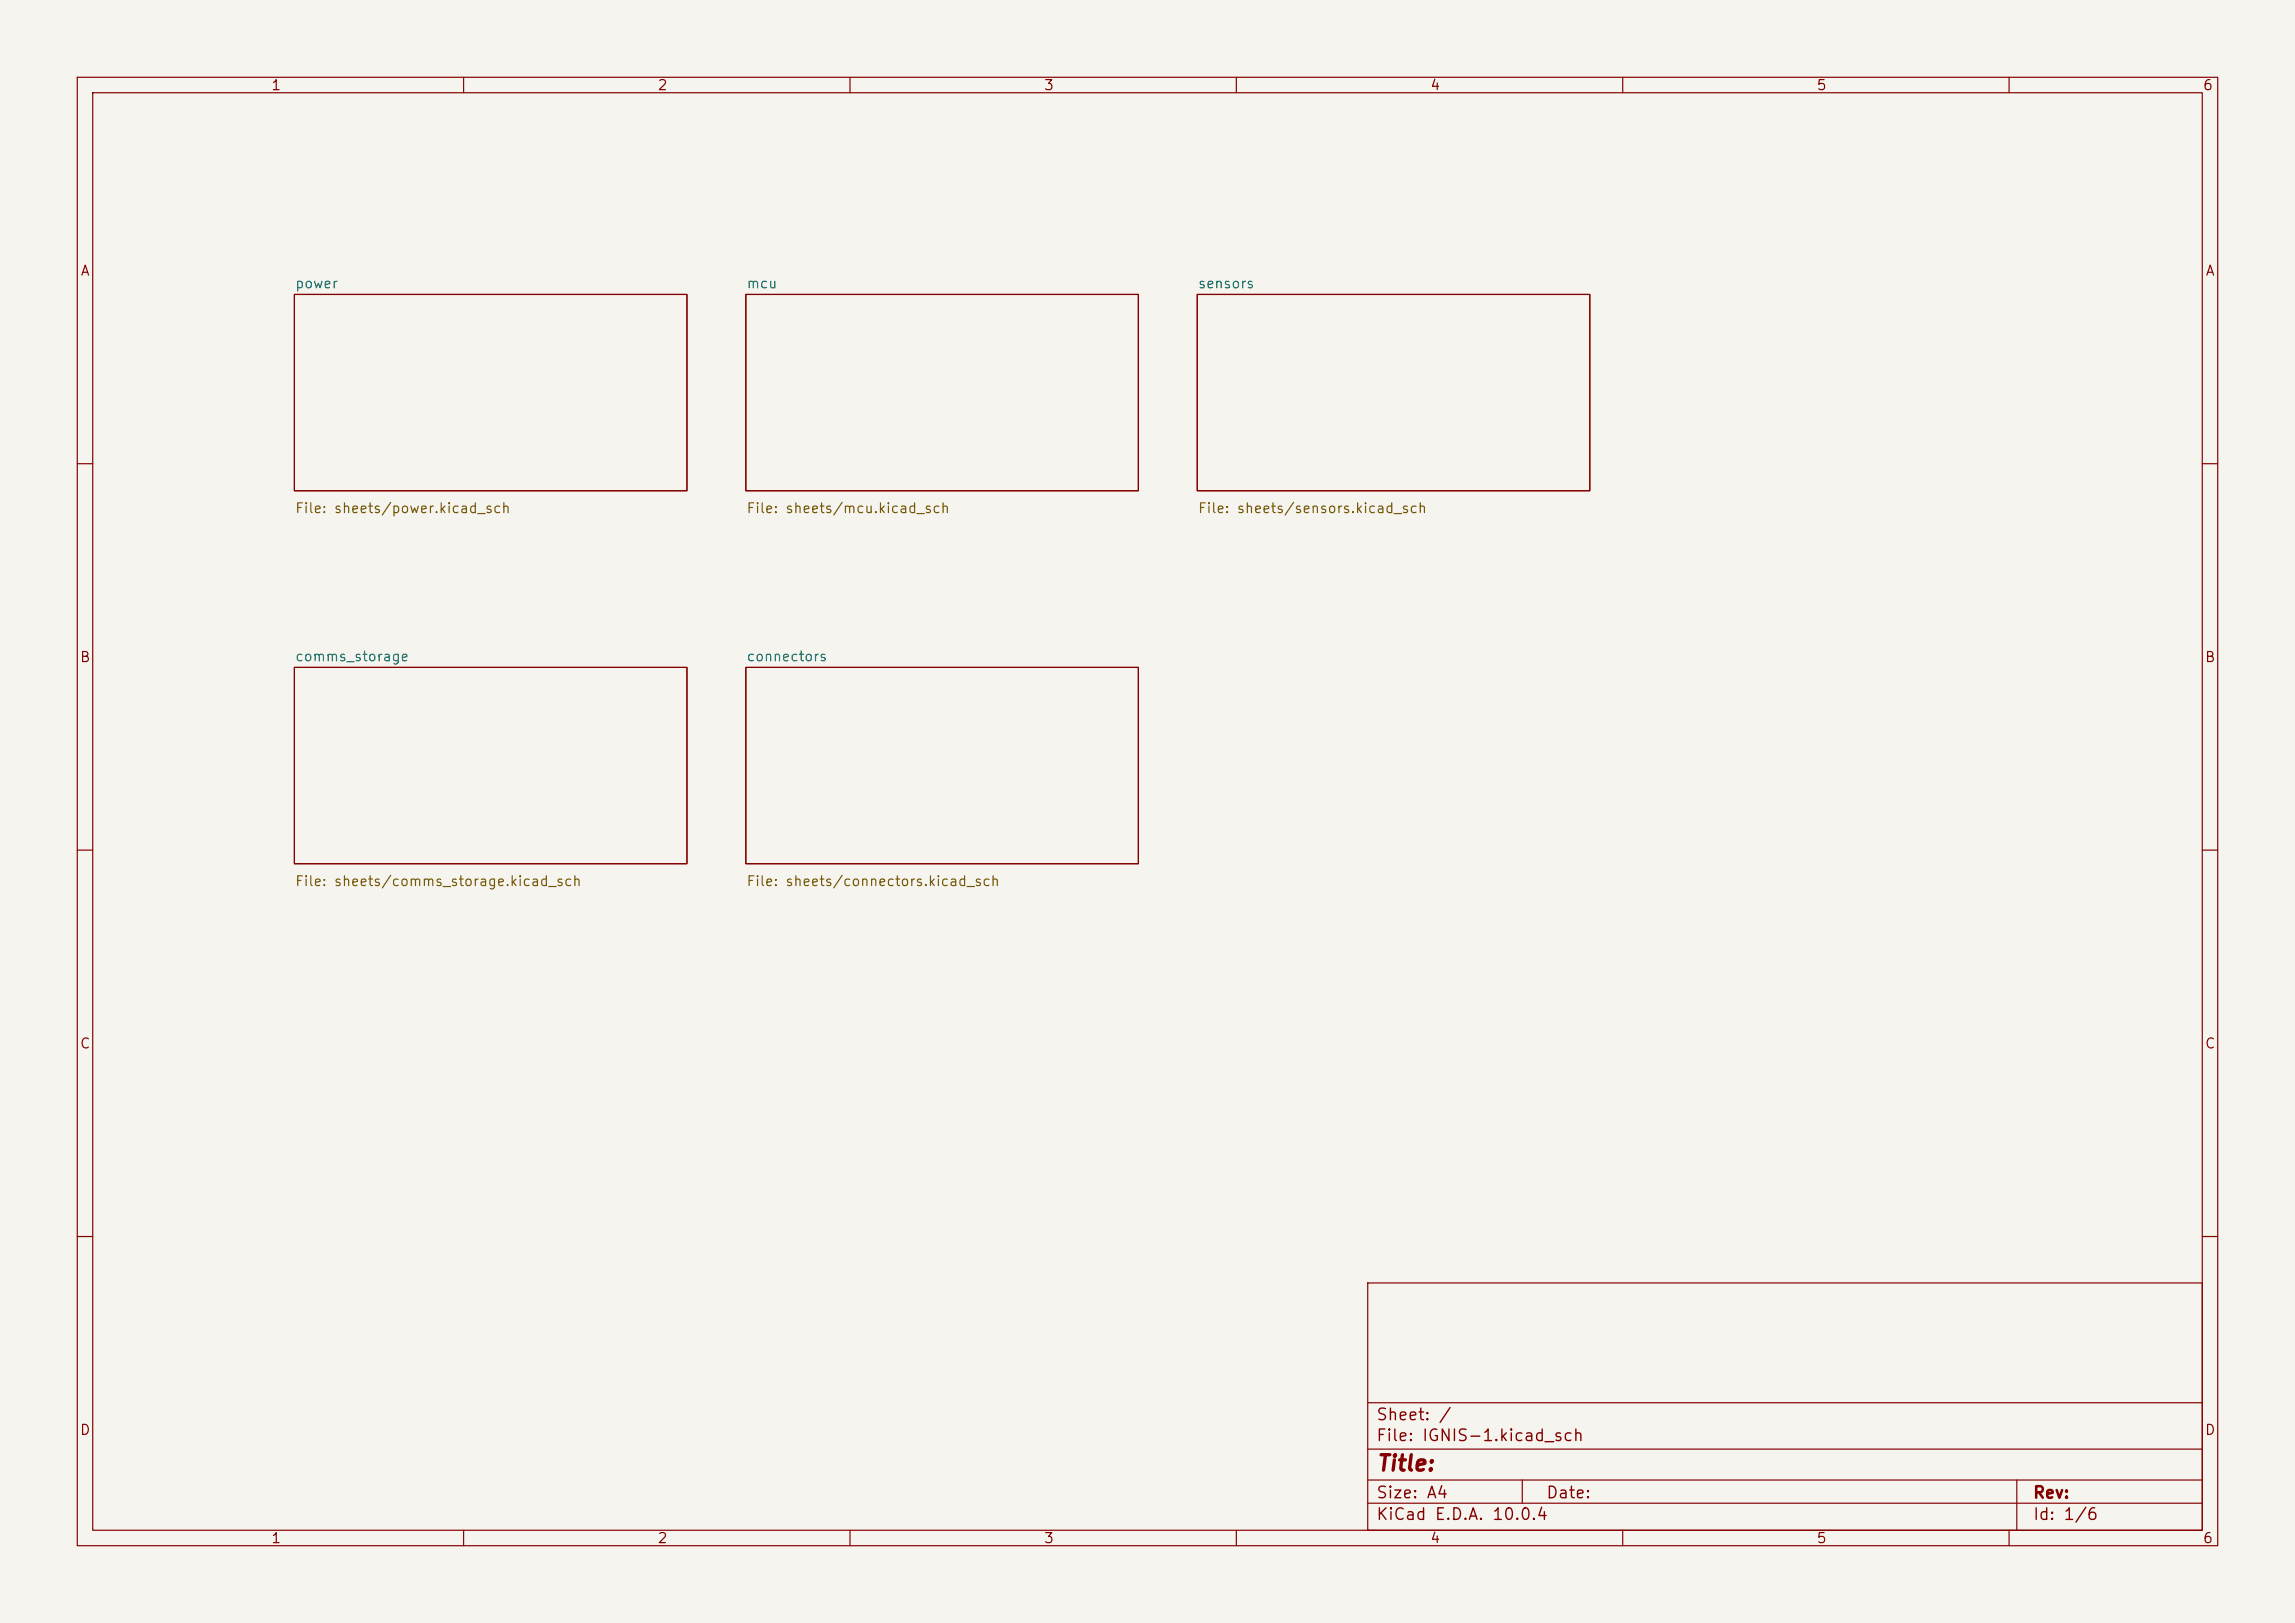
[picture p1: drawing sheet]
<svg xmlns="http://www.w3.org/2000/svg" width="297mm" height="210mm" viewBox="0 0 297 210" stroke-linecap="round" stroke-linejoin="round" font-family="sans-serif">
<defs><g id="words">
<text font-size="2" fill="#840000" x="178" y="190.8">Title:</text>
<g font-size="1.5" fill="#840000">
<text x="178" y="184.2">Sheet: /</text>
<text x="178" y="186.9">File: IGNIS-1.kicad_sch</text>
<text x="178" y="197.1">KiCad E.D.A. 10.0.4</text>
<text x="178" y="194.3">Size: A4</text>
<text x="200" y="194.3">Date:</text>
<text x="263" y="194.3">Rev:</text>
<text x="263" y="197.1">Id: 1/6</text>
</g>
<g font-size="1.3" fill="#840000">
<text x="35" y="12">1</text>
<text x="85" y="12">2</text>
<text x="135" y="12">3</text>
<text x="185" y="12">4</text>
<text x="235" y="12">5</text>
<text x="285" y="12">6</text>
<text x="10.3" y="36">A</text>
<text x="285.3" y="36">A</text>
<text x="10.3" y="86">B</text>
<text x="285.3" y="86">B</text>
<text x="10.3" y="136">C</text>
<text x="285.3" y="136">C</text>
<text x="10.3" y="186">D</text>
<text x="285.3" y="186">D</text>
<text x="35" y="200">1</text>
<text x="85" y="200">2</text>
<text x="135" y="200">3</text>
<text x="185" y="200">4</text>
<text x="235" y="200">5</text>
<text x="285" y="200">6</text>
</g>
<g font-size="1.3" fill="#006464">
<text x="38.1" y="37.6">power</text>
<text x="96.5" y="37.6">mcu</text>
<text x="154.9" y="37.6">sensors</text>
<text x="38.1" y="85.9">comms_storage</text>
<text x="96.5" y="85.9">connectors</text>
</g>
<g font-size="1.3" fill="#725600">
<text x="38.1" y="66.7">File: sheets/power.kicad_sch</text>
<text x="96.5" y="66.7">File: sheets/mcu.kicad_sch</text>
<text x="154.9" y="66.7">File: sheets/sensors.kicad_sch</text>
<text x="38.1" y="115">File: sheets/comms_storage.kicad_sch</text>
<text x="96.5" y="115">File: sheets/connectors.kicad_sch</text>
</g>
</g></defs>
<path d="M0 0h297v210h-297z" fill="#f5f4ef" stroke="#f5f4ef" stroke-width=".13"/>
<g fill="none" stroke="#840000" stroke-width=".15">
<path d="M10 10h277v190h-277zM12 12h273v186h-273zM60 10v2M110 10v2M160 10v2M210 10v2M260 10v2M38.1 38.1h50.8v25.4h-50.8zM96.5 38.1h50.8v25.4h-50.8zM154.9 38.1h50.8v25.4h-50.8zM10 60h2M285 60h2"/>
<path d="M38.1 86.4h50.8v25.4h-50.8zM96.5 86.4h50.8v25.4h-50.8zM10 110h2M285 110h2M10 160h2M177 166h108v32h-108zM285 160h2M60 198v2M110 198v2M160 198v2M177 194.5h108M177 191.5h108"/>
<path d="M177 187.5h108M177 181.5h108M197 191.5v3M210 198v2M260 198v2M261 191.5v6.5"/>
</g>
<use href="#words"/>
</svg>
